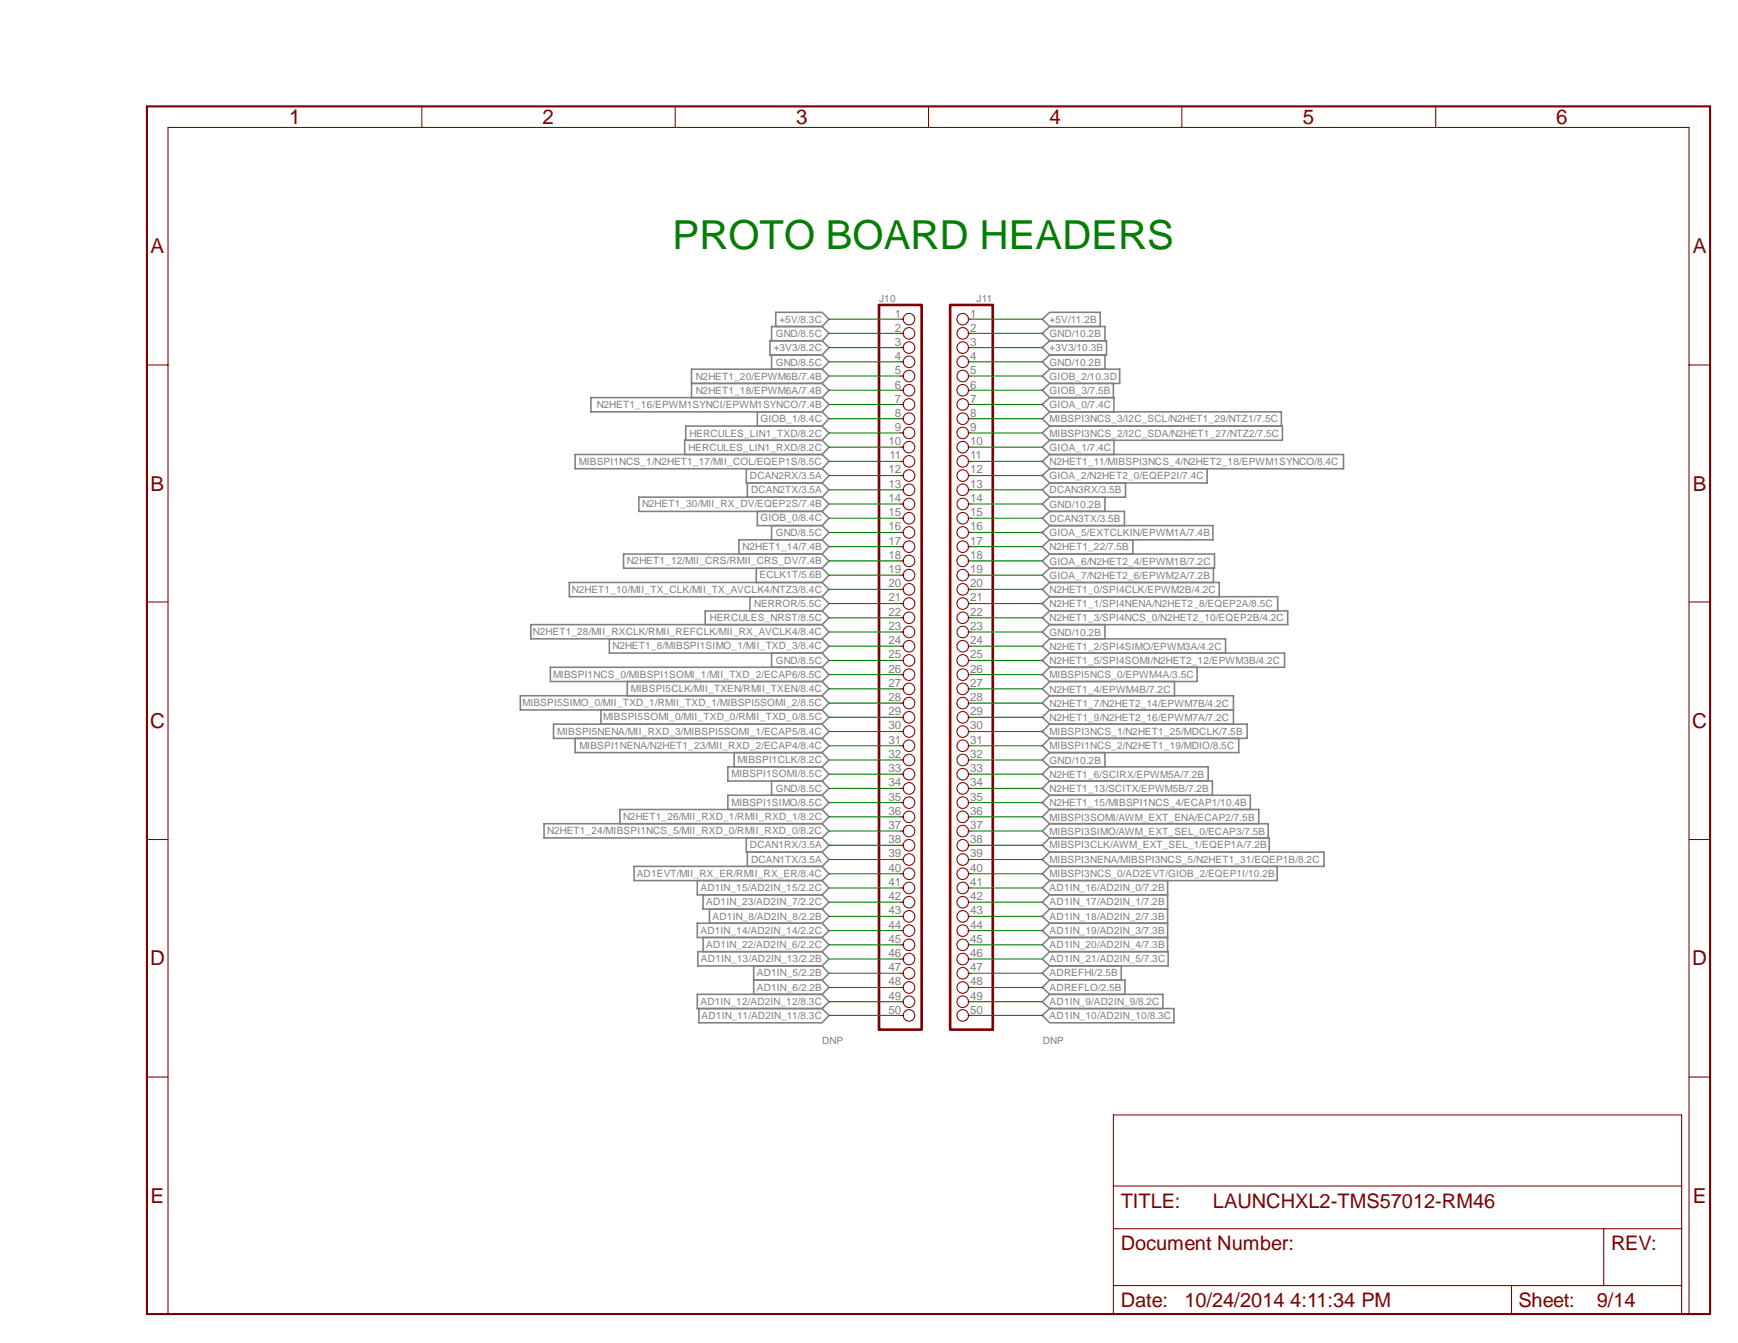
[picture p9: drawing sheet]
<svg xmlns="http://www.w3.org/2000/svg" width="279mm" height="216mm" viewBox="0 0 279 216" stroke-linecap="round" stroke-linejoin="round" font-family="sans-serif">
<defs><g id="words">
<text font-size="6.4" fill="#008000" x="108.1" y="40">PROTO BOARD HEADERS</text>
<g font-size="3.3" fill="#800000">
<text x="46.5" y="20">1</text>
<text x="87.2" y="20">2</text>
<text x="128" y="20">3</text>
<text x="168.7" y="20">4</text>
<text x="209.5" y="20">5</text>
<text x="250.2" y="20">6</text>
<text x="24.2" y="40.7">A</text>
<text x="272.1" y="40.7">A</text>
<text x="24.2" y="78.9">B</text>
<text x="272.1" y="78.9">B</text>
<text x="24.1" y="117.1">C</text>
<text x="272" y="117.1">C</text>
<text x="24.1" y="155.2">D</text>
<text x="272" y="155.2">D</text>
<text x="24.2" y="193.4">E</text>
<text x="272.1" y="193.4">E</text>
</g>
<g font-size="3.2" fill="#800000">
<text x="180.2" y="194.1">TITLE:</text>
<text x="195" y="194.1">LAUNCHXL2-TMS57012-RM46</text>
<text x="180.2" y="201">Document Number:</text>
<text x="259" y="201">REV:</text>
<text x="180.2" y="210.1">Date:</text>
<text x="190.4" y="210.1">10/24/2014 4:11:34 PM</text>
<text x="244.1" y="210.1">Sheet:</text>
<text x="256.7" y="210.1">9/14</text>
</g>
<g font-size="1.9" fill="#808080">
<text x="143.8" y="51.1">1</text>
<text x="143.8" y="53.3">2</text>
<text x="156" y="51.1">1</text>
<text x="156" y="53.3">2</text>
<text x="143.8" y="55.6">3</text>
<text x="143.8" y="57.9">4</text>
<text x="156" y="55.6">3</text>
<text x="156" y="57.9">4</text>
<text x="143.8" y="60.2">5</text>
<text x="143.8" y="62.5">6</text>
<text x="143.8" y="64.8">7</text>
<text x="156" y="60.2">5</text>
<text x="156" y="62.5">6</text>
<text x="156" y="64.8">7</text>
<text x="142.8" y="71.5">10</text>
<text x="143.8" y="67.1">8</text>
<text x="143.8" y="69.3">9</text>
<text x="156" y="67.1">8</text>
<text x="156" y="69.3">9</text>
<text x="156" y="71.5">10</text>
<text x="142.8" y="76.1">12</text>
<text x="143" y="73.8">11</text>
<text x="156" y="73.8">11</text>
<text x="156" y="76.1">12</text>
<text x="142.8" y="78.4">13</text>
<text x="142.8" y="80.7">14</text>
<text x="142.8" y="83">15</text>
<text x="156" y="78.4">13</text>
<text x="156" y="80.7">14</text>
<text x="156" y="83">15</text>
<text x="142.8" y="85.3">16</text>
<text x="142.8" y="87.5">17</text>
<text x="142.8" y="89.8">18</text>
<text x="156" y="85.3">16</text>
<text x="156" y="87.5">17</text>
<text x="156" y="89.8">18</text>
<text x="142.8" y="92.1">19</text>
<text x="142.8" y="94.4">20</text>
<text x="156" y="92.1">19</text>
<text x="156" y="94.4">20</text>
<text x="142.8" y="96.7">21</text>
<text x="142.8" y="99">22</text>
<text x="142.8" y="101.3">23</text>
<text x="156" y="96.7">21</text>
<text x="156" y="99">22</text>
<text x="156" y="101.3">23</text>
<text x="142.8" y="103.5">24</text>
<text x="142.8" y="105.8">25</text>
<text x="156" y="103.5">24</text>
<text x="156" y="105.8">25</text>
<text x="142.8" y="108.1">26</text>
<text x="142.8" y="110.4">27</text>
<text x="142.8" y="112.7">28</text>
<text x="156" y="108.1">26</text>
<text x="156" y="110.4">27</text>
<text x="156" y="112.7">28</text>
<text x="142.8" y="115">29</text>
<text x="142.8" y="117.3">30</text>
<text x="142.8" y="119.6">31</text>
<text x="156" y="115">29</text>
<text x="156" y="117.3">30</text>
<text x="156" y="119.6">31</text>
<text x="142.8" y="121.8">32</text>
<text x="142.8" y="124.1">33</text>
<text x="156" y="121.8">32</text>
<text x="156" y="124.1">33</text>
<text x="142.8" y="126.4">34</text>
<text x="142.8" y="128.7">35</text>
<text x="142.8" y="131">36</text>
<text x="156" y="126.4">34</text>
<text x="156" y="128.7">35</text>
<text x="156" y="131">36</text>
<text x="142.8" y="133.3">37</text>
<text x="142.8" y="135.6">38</text>
<text x="142.8" y="137.8">39</text>
<text x="156" y="133.3">37</text>
<text x="156" y="135.6">38</text>
<text x="156" y="137.8">39</text>
<text x="142.8" y="140.1">40</text>
<text x="142.8" y="142.4">41</text>
<text x="156" y="140.1">40</text>
<text x="156" y="142.4">41</text>
<text x="142.8" y="144.7">42</text>
<text x="142.8" y="147">43</text>
<text x="142.8" y="149.3">44</text>
<text x="156" y="144.7">42</text>
<text x="156" y="147">43</text>
<text x="156" y="149.3">44</text>
<text x="142.8" y="151.6">45</text>
<text x="142.8" y="153.8">46</text>
<text x="156" y="151.6">45</text>
<text x="156" y="153.8">46</text>
<text x="142.8" y="156.1">47</text>
<text x="142.8" y="158.4">48</text>
<text x="142.8" y="160.7">49</text>
<text x="156" y="156.1">47</text>
<text x="156" y="158.4">48</text>
<text x="156" y="160.7">49</text>
<text x="142.8" y="163">50</text>
<text x="156" y="163">50</text>
</g>
<g font-size="1.6" fill="#808080">
<text x="125.3" y="51.9">+5V/8.3C</text>
<text x="141.3" y="48.5">J10</text>
<text x="157" y="48.5">J11</text>
<text x="168.7" y="51.9">+5V/11.2B</text>
<text x="124.4" y="56.5">+3V3/8.2C</text>
<text x="124.7" y="54.2">GND/8.5C</text>
<text x="124.7" y="58.8">GND/8.5C</text>
<text x="168.7" y="54.2">GND/10.2B</text>
<text x="168.7" y="58.8">GND/10.2B</text>
<text x="168.7" y="56.5">+3V3/10.3B</text>
<text x="95.9" y="65.6">N2HET1_16/EPWM1SYNCI/EPWM1SYNCO/7.4B</text>
<text x="111.8" y="61">N2HET1_20/EPWM6B/7.4B</text>
<text x="111.8" y="63.3">N2HET1_18/EPWM6A/7.4B</text>
<text x="168.7" y="61">GIOB_2/10.3D</text>
<text x="168.7" y="63.3">GIOB_3/7.5B</text>
<text x="168.7" y="65.6">GIOA_0/7.4C</text>
<text x="110.8" y="70.2">HERCULES_LIN1_TXD/8.2C</text>
<text x="122.3" y="67.9">GIOB_1/8.4C</text>
<text x="168.7" y="67.9">MIBSPI3NCS_3/I2C_SCL/N2HET1_29/NTZ1/7.5C</text>
<text x="168.7" y="70.2">MIBSPI3NCS_2/I2C_SDA/N2HET1_27/NTZ2/7.5C</text>
<text x="93" y="74.7">MIBSPI1NCS_1/N2HET1_17/MII_COL/EQEP1S/8.5C</text>
<text x="110.7" y="72.5">HERCULES_LIN1_RXD/8.2C</text>
<text x="120.6" y="77">DCAN2RX/3.5A</text>
<text x="168.7" y="72.5">GIOA_1/7.4C</text>
<text x="168.7" y="74.8">N2HET1_11/MIBSPI3NCS_4/N2HET2_18/EPWM1SYNCO/8.4C</text>
<text x="168.7" y="77">GIOA_2/N2HET2_0/EQEP2I/7.4C</text>
<text x="103.2" y="81.5">N2HET1_30/MII_RX_DV/EQEP2S/7.4B</text>
<text x="120.7" y="79.2">DCAN2TX/3.5A</text>
<text x="122.3" y="83.8">GIOB_0/8.4C</text>
<text x="168.7" y="81.6">GND/10.2B</text>
<text x="168.7" y="79.3">DCAN3RX/3.5B</text>
<text x="168.7" y="83.9">DCAN3TX/3.5B</text>
<text x="119.4" y="88.4">N2HET1_14/7.4B</text>
<text x="124.7" y="86.1">GND/8.5C</text>
<text x="168.7" y="86.2">GIOA_5/EXTCLKIN/EPWM1A/7.4B</text>
<text x="168.7" y="88.5">N2HET1_22/7.5B</text>
<text x="91.9" y="95.2">N2HET1_10/MII_TX_CLK/MII_TX_AVCLK4/NTZ3/8.4C</text>
<text x="100.8" y="90.7">N2HET1_12/MII_CRS/RMII_CRS_DV/7.4B</text>
<text x="122.1" y="93">ECLK1T/5.6B</text>
<text x="168.7" y="90.8">GIOA_6/N2HET2_4/EPWM1B/7.2C</text>
<text x="168.7" y="93">GIOA_7/N2HET2_6/EPWM2A/7.2B</text>
<text x="168.7" y="95.3">N2HET1_0/SPI4CLK/EPWM2B/4.2C</text>
<text x="114.1" y="99.8">HERCULES_NRST/8.5C</text>
<text x="121.2" y="97.5">NERROR/5.5C</text>
<text x="168.7" y="97.6">N2HET1_1/SPI4NENA/N2HET2_8/EQEP2A/8.5C</text>
<text x="168.7" y="99.9">N2HET1_3/SPI4NCS_0/N2HET2_10/EQEP2B/4.2C</text>
<text x="85.7" y="102.1">N2HET1_28/MII_RXCLK/RMII_REFCLK/MII_RX_AVCLK4/8.4C</text>
<text x="98.5" y="104.4">N2HET1_8/MIBSPI1SIMO_1/MII_TXD_3/8.4C</text>
<text x="124.7" y="106.7">GND/8.5C</text>
<text x="168.7" y="102.2">GND/10.2B</text>
<text x="168.7" y="104.5">N2HET1_2/SPI4SIMO/EPWM3A/4.2C</text>
<text x="168.7" y="106.8">N2HET1_5/SPI4SOMI/N2HET2_12/EPWM3B/4.2C</text>
<text x="84" y="113.5">MIBSPI5SIMO_0/MII_TXD_1/RMII_TXD_1/MIBSPI5SOMI_2/8.5C</text>
<text x="88.9" y="109">MIBSPI1NCS_0/MIBSPI1SOMI_1/MII_TXD_2/ECAP6/8.5C</text>
<text x="101.4" y="111.3">MIBSPI5CLK/MII_TXEN/RMII_TXEN/8.4C</text>
<text x="168.7" y="109.1">MIBSPI5NCS_0/EPWM4A/3.5C</text>
<text x="168.7" y="111.3">N2HET1_4/EPWM4B/7.2C</text>
<text x="168.7" y="113.6">N2HET1_7/N2HET2_14/EPWM7B/4.2C</text>
<text x="89.6" y="118.1">MIBSPI5NENA/MII_RXD_3/MIBSPI5SOMI_1/ECAP5/8.4C</text>
<text x="96.9" y="115.8">MIBSPI5SOMI_0/MII_TXD_0/RMII_TXD_0/8.5C</text>
<text x="168.7" y="115.9">N2HET1_9/N2HET2_16/EPWM7A/7.2C</text>
<text x="168.7" y="118.2">MIBSPI3NCS_1/N2HET1_25/MDCLK/7.5B</text>
<text x="93.1" y="120.4">MIBSPI1NENA/N2HET1_23/MII_RXD_2/ECAP4/8.4C</text>
<text x="117.6" y="125">MIBSPI1SOMI/8.5C</text>
<text x="118.5" y="122.7">MIBSPI1CLK/8.2C</text>
<text x="168.7" y="122.8">GND/10.2B</text>
<text x="168.7" y="120.5">MIBSPI1NCS_2/N2HET1_19/MDIO/8.5C</text>
<text x="168.7" y="125.1">N2HET1_6/SCIRX/EPWM5A/7.2B</text>
<text x="100.2" y="131.8">N2HET1_26/MII_RXD_1/RMII_RXD_1/8.2C</text>
<text x="117.6" y="129.5">MIBSPI1SIMO/8.5C</text>
<text x="124.7" y="127.3">GND/8.5C</text>
<text x="168.7" y="127.3">N2HET1_13/SCITX/EPWM5B/7.2B</text>
<text x="168.7" y="129.6">N2HET1_15/MIBSPI1NCS_4/ECAP1/10.4B</text>
<text x="168.7" y="131.9">MIBSPI3SOMI/AWM_EXT_ENA/ECAP2/7.5B</text>
<text x="88" y="134.1">N2HET1_24/MIBSPI1NCS_5/MII_RXD_0/RMII_RXD_0/8.2C</text>
<text x="120.6" y="136.4">DCAN1RX/3.5A</text>
<text x="168.7" y="134.2">MIBSPI3SIMO/AWM_EXT_SEL_0/ECAP3/7.5B</text>
<text x="168.7" y="136.4">MIBSPI3CLK/AWM_EXT_SEL_1/EQEP1A/7.2B</text>
<text x="102.4" y="141">AD1EVT/MII_RX_ER/RMII_RX_ER/8.4C</text>
<text x="112.6" y="143.3">AD1IN_15/AD2IN_15/2.2C</text>
<text x="120.7" y="138.7">DCAN1TX/3.5A</text>
<text x="168.7" y="138.7">MIBSPI3NENA/MIBSPI3NCS_5/N2HET1_31/EQEP1B/8.2C</text>
<text x="168.7" y="141">MIBSPI3NCS_0/AD2EVT/GIOB_2/EQEP1I/10.2B</text>
<text x="168.7" y="143.3">AD1IN_16/AD2IN_0/7.2B</text>
<text x="113.5" y="145.5">AD1IN_23/AD2IN_7/2.2C</text>
<text x="114.6" y="147.8">AD1IN_8/AD2IN_8/2.2B</text>
<text x="168.7" y="145.5">AD1IN_17/AD2IN_1/7.2B</text>
<text x="168.7" y="147.8">AD1IN_18/AD2IN_2/7.3B</text>
<text x="112.6" y="150.1">AD1IN_14/AD2IN_14/2.2C</text>
<text x="112.7" y="154.7">AD1IN_13/AD2IN_13/2.2B</text>
<text x="113.5" y="152.4">AD1IN_22/AD2IN_6/2.2C</text>
<text x="168.7" y="150.1">AD1IN_19/AD2IN_3/7.3B</text>
<text x="168.7" y="152.4">AD1IN_20/AD2IN_4/7.3B</text>
<text x="168.7" y="154.7">AD1IN_21/AD2IN_5/7.3C</text>
<text x="112.6" y="161.5">AD1IN_12/AD2IN_12/8.3C</text>
<text x="121.7" y="157">AD1IN_5/2.2B</text>
<text x="121.7" y="159.3">AD1IN_6/2.2B</text>
<text x="168.7" y="157">ADREFHI/2.5B</text>
<text x="168.7" y="159.3">ADREFLO/2.5B</text>
<text x="168.7" y="161.5">AD1IN_9/AD2IN_9/8.2C</text>
<text x="112.8" y="163.8">AD1IN_11/AD2IN_11/8.3C</text>
<text x="132.2" y="167.8">DNP</text>
<text x="167.6" y="167.8">DNP</text>
<text x="168.7" y="163.8">AD1IN_10/AD2IN_10/8.3C</text>
</g>
</g></defs>
<g fill="none" stroke="#808080" stroke-width=".25">
<path d="M111.2 59.4h21l1.1 1.1-1.1 1.1h-21h21l1.1 1.1-1.1 1.2h-21zM123.8 54.8h8.4l1.1 1.1-1.1 1.2h-8.4zM124 52.5h8.2l1.1 1.1-1.1 1.2h-8.2zM124 57.1h8.2l1.1 1.1-1.1 1.2h-8.2zM124.7 50.2h7.5l1.1 1.1-1.1 1.2h-7.5zM167.6 51.3l1.1-1.1h8.2v2.3h-8.2zM167.6 53.6l1.1-1.1h8.9v2.3h-8.9zM167.6 58.2l1.1-1.1h8.9v2.3h-8.9zM167.6 55.9l1.1-1.1h9.2v2.3h-9.2zM92.5 73.1h39.7l1.1 1.1-1.1 1.2h-39.7zM95 63.9h37.2l1.1 1.1-1.1 1.2h-37.2zM102.7 79.9h29.5l1.1 1.1-1.1 1.2h-29.5z"/>
<path d="M110.1 70.8h22.1l1.1 1.1-1.1 1.2h-22.1zM110.2 68.5h22l1.1 1.1-1.1 1.2h-22zM120 75.4h12.2l1.1 1.1-1.1 1.1h-12.2zM120.1 77.6h12.1l1.1 1.1-1.1 1.2h-12.1zM121.8 66.2h10.4l1.1 1.1-1.1 1.2h-10.4zM167.6 60.5l1.1-1.1h11.3v2.2h-11.3zM167.6 62.7l1.1-1.1h10.3v2.3h-10.3zM167.6 65l1.1-1.1h10.4v2.3h-10.4zM167.6 67.3l1.1-1.1h37.3v2.3h-37.3zM167.6 69.6l1.1-1.1h37.5v2.3h-37.5zM167.6 71.9l1.1-1.1h10.4v2.3h-10.4zM167.6 74.2l1.1-1.1h47.3v2.3h-47.3z"/>
<path d="M167.6 76.5l1.1-1.1h25.4v2.2h-25.4zM167.6 78.7l1.1-1.1h12.2v2.3h-12.2zM91.5 93.6h40.7l1.1 1.1-1.1 1.2h-40.7zM100.2 89.1h32l1.1 1.1-1.1 1.2h-32zM113.4 98.2h18.8l1.1 1.1-1.1 1.1h-18.8zM118.8 86.8h13.4l1.1 1.1-1.1 1.2h-13.4zM120.6 95.9h11.6l1.1 1.1-1.1 1.2h-11.6zM121.6 91.4h10.6l1.1 1.1-1.1 1.1h-10.6zM121.8 82.2h10.4l1.1 1.1-1.1 1.2h-10.4zM124 84.5h8.2l1.1 1.1-1.1 1.2h-8.2zM167.6 81l1.1-1.1h8.9v2.3h-8.9zM167.6 83.3l1.1-1.1h12.1v2.3h-12.1z"/>
<path d="M167.6 85.6l1.1-1.1h26.3v2.3h-26.3zM167.6 87.9l1.1-1.1h13.4v2.3h-13.4zM167.6 90.2l1.1-1.1h26.5v2.3h-26.5zM167.6 92.5l1.1-1.1h26.4v2.2h-26.4zM167.6 94.7l1.1-1.1h27.3v2.3h-27.3zM167.6 97l1.1-1.1h36.7v2.3h-36.7zM167.6 99.3l1.1-1.1h38.3v2.2h-38.3zM83.7 111.8h48.5l1.1 1.2-1.1 1.1h-48.5zM85.3 100.4h46.9l1.1 1.2-1.1 1.1h-46.9zM88.5 107.3h43.7l1.1 1.2-1.1 1.1h-43.7zM89 116.4h43.2l1.1 1.2-1.1 1.1h-43.2zM92.5 118.7h39.7l1.1 1.2-1.1 1.1h-39.7z"/>
<path d="M96.6 114.1h35.6l1.1 1.2-1.1 1.1h-35.6zM98 102.7h34.2l1.1 1.2-1.1 1.1h-34.2zM100.8 109.6h31.4l1.1 1.1-1.1 1.1h-31.4zM124 105h8.2l1.1 1.2-1.1 1.1h-8.2zM167.6 101.6l1.1-1.2h8.9v2.3h-8.9zM167.6 103.9l1.1-1.2h28.3v2.3h-28.3zM167.6 106.2l1.1-1.2h37.8v2.3h-37.8zM167.6 108.5l1.1-1.2h23.7v2.3h-23.7zM167.6 110.7l1.1-1.1h20.1v2.2h-20.1zM167.6 113l1.1-1.2h29.6v4.6h-29.6l-1.1-1.1 1.1-1.2h29.6h-29.6zM167.6 117.6l1.1-1.2h31.8v2.3h-31.8zM167.6 119.9l1.1-1.2h30.4v2.3h-30.4z"/>
<path d="M87.5 132.4h44.7l1.1 1.2-1.1 1.1h-44.7zM99.7 130.1h32.5l1.1 1.2-1.1 1.1h-32.5zM101.9 139.3h30.3l1.1 1.2-1.1 1.1h-30.3zM117 123.3h15.2l1.1 1.2-1.1 1.1h-15.2zM117 127.8h15.2l1.1 1.2-1.1 1.1h-15.2zM118 121h14.2l1.1 1.2-1.1 1.1h-14.2zM120 134.7h12.2l1.1 1.2-1.1 1.1h-12.2zM120.1 137h12.1l1.1 1.2-1.1 1.1h-12.1zM124 125.6h8.2l1.1 1.1-1.1 1.1h-8.2zM167.6 122.2l1.1-1.2h8.9v2.3h-8.9zM167.6 124.5l1.1-1.2h25.5v2.3h-25.5zM167.6 126.7l1.1-1.1h26.2v2.2h-26.2z"/>
<path d="M167.6 129l1.1-1.2h32.3v2.3h-32.3zM167.6 131.3l1.1-1.2h33.7v2.3h-33.7zM167.6 133.6l1.1-1.2h35.2v2.3h-35.2zM167.6 135.9l1.1-1.2h35.3v2.3h-35.3zM167.6 138.2l1.1-1.2h44.2v2.3h-44.2zM112.1 141.6h20.1l1.1 1.1-1.1 1.1h-20.1zM112.1 148.4h20.1l1.1 1.2-1.1 1.1h-20.1zM112.1 159.9h20.1l1.1 1.1-1.1 1.1h-20.1zM112.2 153h20l1.1 1.2-1.1 1.1h-20zM113 143.8h19.2l1.1 1.2-1.1 1.1h-19.2zM113 150.7h19.2l1.1 1.2-1.1 1.1h-19.2zM114 146.1h18.2l1.1 1.2-1.1 1.1h-18.2z"/>
<path d="M121.2 155.3h11l1.1 1.2-1.1 1.1h-11h11l1.1 1.2-1.1 1.1h-11zM167.6 140.5l1.1-1.2h36.6v2.3h-36.6zM167.6 142.7l1.1-1.1h19v11.4h-19l-1.1-1.1 1.1-1.2h19h-19l-1.1-1.1 1.1-1.2h19h-19l-1.1-1.1 1.1-1.2h19h-19l-1.1-1.1 1.1-1.2h19h-19zM167.6 154.2l1.1-1.2h19.1v2.3h-19.1zM167.6 156.5l1.1-1.2h11.6v2.3h-11.6zM167.6 158.8l1.1-1.2h12.1v2.3h-12.1zM112.4 162.1h19.8l1.1 1.1-1.1 1.2h-19.8zM167.6 161l1.1-1.1h18.2v2.2h-18.2zM167.6 163.2l1.1-1.1h20v2.3h-20z"/>
</g>
<path d="M23.6 17.1h251.3v194.1h-251.3z" fill="none" stroke="#800000" stroke-width=".34"/>
<g fill="none" stroke="#800000" stroke-width=".17">
<path d="M67.8 17.1v3.4M108.5 17.1v3.4M149.3 17.1v3.4M190 17.1v3.4M230.8 17.1v3.4M23.6 58.7h3.4M144.7 51.3h.5M144.7 53.6h.5M144.7 55.9h.5M144.7 58.2h.5M155.6 51.3h.5M155.6 53.6h.5"/>
<path d="M155.6 55.9h.5M155.6 58.2h.5M271.5 58.7h3.4M144.7 60.5h.5M144.7 62.7h.5M144.7 65h.5M144.7 67.3h.5M144.7 69.6h.5M144.7 71.9h.5M144.7 74.2h.5M144.7 76.5h.5M144.7 78.7h.5"/>
<path d="M155.6 60.5h.5M155.6 62.7h.5M155.6 65h.5M155.6 67.3h.5M155.6 69.6h.5M155.6 71.9h.5M155.6 74.2h.5M155.6 76.5h.5M155.6 78.7h.5M23.6 96.8h3.4M144.7 81h.5M144.7 83.3h.5"/>
<path d="M144.7 85.6h.5M144.7 87.9h.5M144.7 90.2h.5M144.7 92.5h.5M144.7 94.7h.5M144.7 97h.5M144.7 99.3h.5M155.6 81h.5M155.6 83.3h.5M155.6 85.6h.5M155.6 87.9h.5M155.6 90.2h.5"/>
<path d="M155.6 92.5h.5M155.6 94.7h.5M155.6 97h.5M155.6 99.3h.5M271.5 96.8h3.4M144.7 101.6h.5M144.7 103.9h.5M144.7 106.2h.5M144.7 108.5h.5M144.7 110.7h.5M144.7 113h.5M144.7 115.3h.5"/>
<path d="M144.7 117.6h.5M144.7 119.9h.5M155.6 101.6h.5M155.6 103.9h.5M155.6 106.2h.5M155.6 108.5h.5M155.6 110.7h.5M155.6 113h.5M155.6 115.3h.5M155.6 117.6h.5M155.6 119.9h.5M23.6 135h3.4"/>
<path d="M144.7 122.2h.5M144.7 124.5h.5M144.7 126.7h.5M144.7 129h.5M144.7 131.3h.5M144.7 133.6h.5M144.7 135.9h.5M144.7 138.2h.5M155.6 122.2h.5M155.6 124.5h.5M155.6 126.7h.5M155.6 129h.5"/>
<path d="M155.6 131.3h.5M155.6 133.6h.5M155.6 135.9h.5M155.6 138.2h.5M271.5 135h3.4M144.7 140.5h.5M144.7 142.7h.5M144.7 145h.5M144.7 147.3h.5M144.7 149.6h.5M144.7 151.9h.5M144.7 154.2h.5"/>
<path d="M144.7 156.5h.5M144.7 158.7h.5M155.6 140.5h.5M155.6 142.7h.5M155.6 145h.5M155.6 147.3h.5M155.6 149.6h.5M155.6 151.9h.5M155.6 154.2h.5M155.6 156.5h.5M155.6 158.7h.5M23.6 173.1h3.4"/>
<path d="M144.7 161h.5M144.7 163.2h.5M155.6 161h.5M155.6 163.2h.5M271.5 173.1h3.4M179 197.5h91.3M179 190.7h91.3M257.8 197.5v9.2M27 211.2v-190.7h244.5v190.7M179 206.7v-27.5h91.3v27.5M243 206.7h-64v4.5h91.3v-4.5h-12.5M243 206.7v4.5"/>
<path d="M243 206.7h14.8"/>
<circle cx="146.1" cy="53.6" r=".93"/>
<circle cx="146.1" cy="55.9" r=".93"/>
<circle cx="146.1" cy="58.2" r=".93"/>
<circle cx="146.1" cy="51.3" r=".93"/>
<circle cx="154.8" cy="53.6" r=".93"/>
<circle cx="154.8" cy="55.9" r=".93"/>
<circle cx="154.8" cy="58.2" r=".93"/>
<circle cx="154.8" cy="51.3" r=".93"/>
<circle cx="146.1" cy="62.7" r=".93"/>
<circle cx="146.1" cy="76.5" r=".93"/>
<circle cx="146.1" cy="67.3" r=".93"/>
<circle cx="146.1" cy="78.7" r=".93"/>
<circle cx="146.1" cy="60.5" r=".93"/>
<circle cx="146.1" cy="69.6" r=".93"/>
<circle cx="146.1" cy="65" r=".93"/>
<circle cx="146.1" cy="71.9" r=".93"/>
<circle cx="146.1" cy="74.2" r=".93"/>
<circle cx="154.8" cy="62.7" r=".93"/>
<circle cx="154.8" cy="76.5" r=".93"/>
<circle cx="154.8" cy="67.3" r=".93"/>
<circle cx="154.8" cy="78.7" r=".93"/>
<circle cx="154.8" cy="60.5" r=".93"/>
<circle cx="154.8" cy="69.6" r=".93"/>
<circle cx="154.8" cy="65" r=".93"/>
<circle cx="154.8" cy="71.9" r=".93"/>
<circle cx="154.8" cy="74.2" r=".93"/>
<circle cx="146.1" cy="97" r=".93"/>
<circle cx="146.1" cy="90.2" r=".93"/>
<circle cx="146.1" cy="99.3" r=".93"/>
<circle cx="146.1" cy="83.3" r=".93"/>
<circle cx="146.1" cy="81" r=".93"/>
<circle cx="146.1" cy="87.9" r=".93"/>
<circle cx="146.1" cy="92.5" r=".93"/>
<circle cx="146.1" cy="85.6" r=".93"/>
<circle cx="146.1" cy="94.7" r=".93"/>
<circle cx="154.8" cy="97" r=".93"/>
<circle cx="154.8" cy="90.2" r=".93"/>
<circle cx="154.8" cy="99.3" r=".93"/>
<circle cx="154.8" cy="83.3" r=".93"/>
<circle cx="154.8" cy="81" r=".93"/>
<circle cx="154.8" cy="87.9" r=".93"/>
<circle cx="154.8" cy="92.5" r=".93"/>
<circle cx="154.8" cy="85.6" r=".93"/>
<circle cx="154.8" cy="94.7" r=".93"/>
<circle cx="146.1" cy="103.9" r=".93"/>
<circle cx="146.1" cy="110.7" r=".93"/>
<circle cx="146.1" cy="117.6" r=".93"/>
<circle cx="146.1" cy="106.2" r=".93"/>
<circle cx="146.1" cy="119.9" r=".93"/>
<circle cx="146.1" cy="113" r=".93"/>
<circle cx="146.1" cy="101.6" r=".93"/>
<circle cx="146.1" cy="115.3" r=".93"/>
<circle cx="146.1" cy="108.5" r=".93"/>
<circle cx="154.8" cy="103.9" r=".93"/>
<circle cx="154.8" cy="110.7" r=".93"/>
<circle cx="154.8" cy="117.6" r=".93"/>
<circle cx="154.8" cy="106.2" r=".93"/>
<circle cx="154.8" cy="119.9" r=".93"/>
<circle cx="154.8" cy="113" r=".93"/>
<circle cx="154.8" cy="101.6" r=".93"/>
<circle cx="154.8" cy="115.3" r=".93"/>
<circle cx="154.8" cy="108.5" r=".93"/>
<circle cx="146.1" cy="133.6" r=".93"/>
<circle cx="146.1" cy="124.5" r=".93"/>
<circle cx="146.1" cy="126.7" r=".93"/>
<circle cx="146.1" cy="131.3" r=".93"/>
<circle cx="146.1" cy="138.2" r=".93"/>
<circle cx="146.1" cy="129" r=".93"/>
<circle cx="146.1" cy="135.9" r=".93"/>
<circle cx="146.1" cy="122.2" r=".93"/>
<circle cx="154.8" cy="133.6" r=".93"/>
<circle cx="154.8" cy="124.5" r=".93"/>
<circle cx="154.8" cy="126.7" r=".93"/>
<circle cx="154.8" cy="131.3" r=".93"/>
<circle cx="154.8" cy="138.2" r=".93"/>
<circle cx="154.8" cy="129" r=".93"/>
<circle cx="154.8" cy="135.9" r=".93"/>
<circle cx="154.8" cy="122.2" r=".93"/>
<circle cx="146.1" cy="140.5" r=".93"/>
<circle cx="146.1" cy="154.2" r=".93"/>
<circle cx="146.1" cy="147.3" r=".93"/>
<circle cx="146.1" cy="156.5" r=".93"/>
<circle cx="146.1" cy="151.9" r=".93"/>
<circle cx="146.1" cy="145" r=".93"/>
<circle cx="146.1" cy="158.8" r=".93"/>
<circle cx="146.1" cy="142.7" r=".93"/>
<circle cx="146.1" cy="149.6" r=".93"/>
<circle cx="154.8" cy="140.5" r=".93"/>
<circle cx="154.8" cy="154.2" r=".93"/>
<circle cx="154.8" cy="147.3" r=".93"/>
<circle cx="154.8" cy="156.5" r=".93"/>
<circle cx="154.8" cy="151.9" r=".93"/>
<circle cx="154.8" cy="158.8" r=".93"/>
<circle cx="154.8" cy="145" r=".93"/>
<circle cx="154.8" cy="149.6" r=".93"/>
<circle cx="154.8" cy="142.7" r=".93"/>
<circle cx="146.1" cy="161" r=".93"/>
<circle cx="146.1" cy="163.2" r=".93"/>
<circle cx="154.8" cy="161" r=".93"/>
<circle cx="154.8" cy="163.2" r=".93"/>
</g>
<path d="M141.3 49h6.9v116.5h-6.9zM152.7 49h6.9v116.5h-6.9z" fill="none" stroke="#800000" stroke-width=".42"/>
<g fill="none" stroke="#008000" stroke-width=".17">
<path d="M133.3 51.3h11.4M133.3 53.6h11.4M133.3 58.2h11.4M133.3 55.9h11.4M156.1 51.3h11.5M156.1 53.6h11.5M156.1 58.2h11.5M156.1 55.9h11.5M133.3 60.5h11.4M133.3 62.7h11.4M133.3 65h11.4M133.3 67.3h11.4"/>
<path d="M133.3 69.6h11.4M133.3 71.9h11.4M133.3 74.2h11.4M133.3 76.5h11.4M133.3 78.7h11.4M156.1 60.5h11.5M156.1 62.7h11.5M156.1 65h11.5M156.1 67.3h11.5M156.1 69.6h11.5M156.1 71.9h11.5M156.1 74.2h11.5"/>
<path d="M156.1 76.5h11.5M156.1 78.7h11.5M133.3 85.6h11.4M133.3 81h11.4M133.3 83.3h11.4M133.3 87.9h11.4M133.3 90.2h11.4M133.3 92.5h11.4M133.3 94.7h11.4M133.3 97h11.4M133.3 99.3h11.4M156.1 85.6h11.5"/>
<path d="M156.1 81h11.5M156.1 83.3h11.5M156.1 87.9h11.5M156.1 90.2h11.5M156.1 92.5h11.5M156.1 94.7h11.5M156.1 97h11.5M156.1 99.3h11.5M133.3 106.2h11.4M133.3 101.6h11.4M133.3 103.9h11.4M133.3 108.5h11.4"/>
<path d="M133.3 110.7h11.4M133.3 113h11.4M133.3 115.3h11.4M133.3 117.6h11.4M133.3 119.9h11.4M156.1 106.2h11.5M156.1 101.6h11.5M156.1 103.9h11.5M156.1 108.5h11.5M156.1 110.7h11.5M156.1 113h11.5M156.1 115.3h11.5"/>
<path d="M156.1 117.6h11.5M156.1 119.9h11.5M133.3 126.7h11.4M133.3 122.2h11.4M133.3 124.5h11.4M133.3 129h11.4M133.3 131.3h11.4M133.3 133.6h11.4M133.3 135.9h11.4M133.3 138.2h11.4M156.1 126.7h11.5M156.1 122.2h11.5"/>
<path d="M156.1 124.5h11.5M156.1 129h11.5M156.1 131.3h11.5M156.1 133.6h11.5M156.1 135.9h11.5M156.1 138.2h11.5M133.3 140.5h11.4M133.3 142.7h11.4M133.3 145h11.4M133.3 147.3h11.4M133.3 149.6h11.4M133.3 151.9h11.4"/>
<path d="M133.3 154.2h11.4M133.3 156.5h11.4M133.3 158.7h11.4M156.1 140.5h11.5M156.1 142.7h11.5M156.1 145h11.5M156.1 147.3h11.5M156.1 149.6h11.5M156.1 151.9h11.5M156.1 154.2h11.5M156.1 156.5h11.5M156.1 158.7h11.5"/>
<path d="M133.3 161h11.4M133.3 163.2h11.4M156.1 161h11.5M156.1 163.2h11.5"/>
</g>
<use href="#words"/>
</svg>
